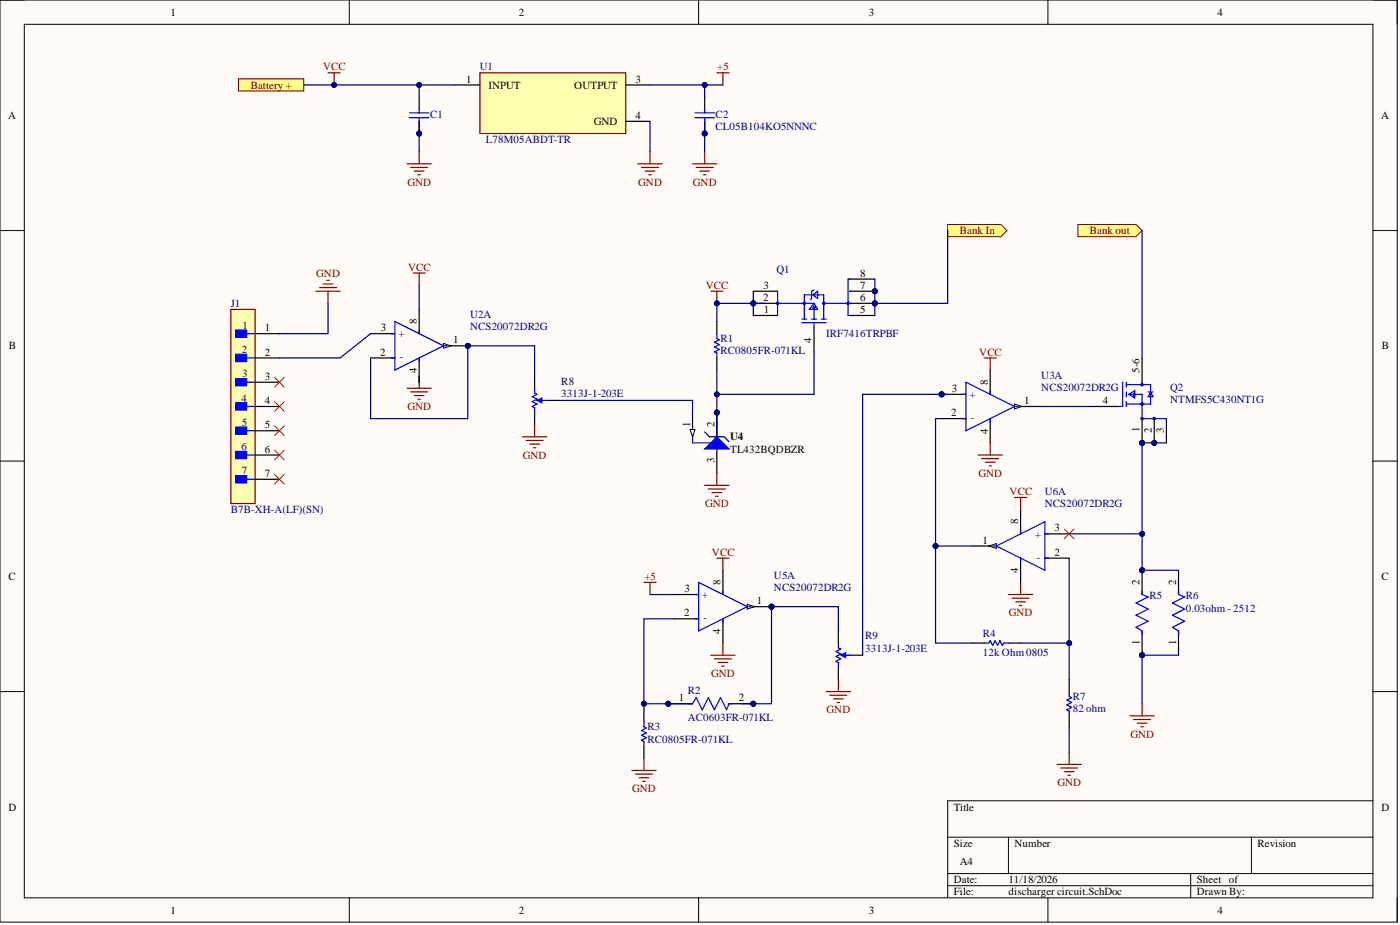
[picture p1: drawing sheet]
<svg xmlns="http://www.w3.org/2000/svg" width="292mm" height="193mm" viewBox="0 0 292 193" stroke-linecap="round" stroke-linejoin="round" font-family="sans-serif">
<defs><g id="words">
<g font-size="2.3">
<text x="35.6" y="3.3">1</text>
<text x="108.2" y="3.3">2</text>
<text x="181.3" y="3.3">3</text>
<text x="254" y="3.3">4</text>
<text x="97.3" y="17.2">1</text>
<text x="132.6" y="17.2">3</text>
<text x="101.9" y="18.5">INPUT</text>
<text x="119.8" y="18.5">OUTPUT</text>
<text x="1.7" y="24.8">A</text>
<text x="123.9" y="26.1">GND</text>
<text x="132.6" y="24.8">4</text>
<text x="288.1" y="24.8">A</text>
<text x="179.5" y="57.7">8</text>
<text x="159.2" y="62.8">2</text>
<text x="159.3" y="60.2">3</text>
<text x="159.4" y="65.3">1</text>
<text x="179.5" y="65.3">5</text>
<text x="179.5" y="62.8">6</text>
<text x="179.5" y="60.2">7</text>
<text x="55.3" y="69.1">1</text>
<text x="79.4" y="69.1">3</text>
<text x="86.9" y="67.6" transform="rotate(-90 86.9 67.6)">8</text>
<text x="94.6" y="71.6">1</text>
<text x="169.3" y="71.5" transform="rotate(-90 169.3 71.5)">4</text>
<text x="1.9" y="72.9">B</text>
<text x="55.3" y="74.2">2</text>
<text x="79.3" y="74.2">2</text>
<text x="86.9" y="77.8" transform="rotate(-90 86.9 77.8)">4</text>
<text x="237.8" y="77.7" transform="rotate(-90 237.8 77.7)">5-6</text>
<text x="288.3" y="72.9">B</text>
<text x="55.3" y="79.2">3</text>
<text x="198.6" y="81.8">3</text>
<text x="206.1" y="80.2" transform="rotate(-90 206.1 80.2)">8</text>
<text x="55.3" y="84.3">4</text>
<text x="55.3" y="89.4">5</text>
<text x="144" y="89.1" transform="rotate(-90 144 89.1)">1</text>
<text x="149.1" y="89.1" transform="rotate(-90 149.1 89.1)">2</text>
<text x="198.5" y="86.8">2</text>
<text x="213.7" y="84.3">1</text>
<text x="230.1" y="84.3">4</text>
<text x="55.3" y="94.4">6</text>
<text x="152.4" y="91.9">U4</text>
<text x="152.4" y="94.4">TL432BQDBZR</text>
<text x="206.1" y="90.5" transform="rotate(-90 206.1 90.5)">4</text>
<text x="237.8" y="90.2" transform="rotate(-90 237.8 90.2)">1</text>
<text x="240.3" y="90.4" transform="rotate(-90 240.3 90.4)">2</text>
<text x="242.9" y="90.3" transform="rotate(-90 242.9 90.3)">3</text>
<text x="55.3" y="99.5">7</text>
<text x="149.1" y="96.6" transform="rotate(-90 149.1 96.6)">3</text>
<text x="205" y="113.4">1</text>
<text x="212.4" y="109.4" transform="rotate(-90 212.4 109.4)">8</text>
<text x="220" y="110.9">3</text>
<text x="212.4" y="119.6" transform="rotate(-90 212.4 119.6)">4</text>
<text x="220" y="115.9">2</text>
<text x="1.8" y="121">C</text>
<text x="142.8" y="123.5">3</text>
<text x="150.3" y="122" transform="rotate(-90 150.3 122)">8</text>
<text x="237.8" y="122" transform="rotate(-90 237.8 122)">2</text>
<text x="245.4" y="122" transform="rotate(-90 245.4 122)">2</text>
<text x="288.2" y="121">C</text>
<text x="142.7" y="128.6">2</text>
<text x="157.9" y="126.1">1</text>
<text x="150.3" y="132.2" transform="rotate(-90 150.3 132.2)">4</text>
<text x="237.8" y="134.5" transform="rotate(-90 237.8 134.5)">1</text>
<text x="245.4" y="134.5" transform="rotate(-90 245.4 134.5)">1</text>
<text x="141.6" y="146.3">1</text>
<text x="154.1" y="146.3">2</text>
<text x="1.8" y="169.1">D</text>
<text x="199" y="169.1">Title</text>
<text x="288.2" y="169.1">D</text>
<text x="199" y="176.7">Size</text>
<text x="211.7" y="176.7">Number</text>
<text x="262.4" y="176.7">Revision</text>
<text x="199" y="184.3">Date:</text>
<text x="200.3" y="180.5">A4</text>
<text x="210.4" y="184.3">11/18/2026</text>
<text x="249.7" y="184.3">Sheet of</text>
<text x="35.6" y="190.6">1</text>
<text x="108.2" y="190.6">2</text>
<text x="181.3" y="190.6">3</text>
<text x="199" y="186.8">File:</text>
<text x="210.4" y="186.8">discharger circuit.SchDoc</text>
<text x="249.7" y="186.8">Drawn By:</text>
<text x="254" y="190.6">4</text>
</g>
<g font-size="2.3" fill="#800000">
<text x="67.4" y="14.7">VCC</text>
<text x="149.6" y="14.7">+5</text>
<text x="52.3" y="18.5">Battery +</text>
<text x="85" y="38.7">GND</text>
<text x="133.2" y="38.7">GND</text>
<text x="144.6" y="38.7">GND</text>
<text x="200.3" y="48.9">Bank In</text>
<text x="227.4" y="48.9">Bank out</text>
<text x="66" y="57.7">GND</text>
<text x="85.2" y="56.5">VCC</text>
<text x="147.3" y="60.2">VCC</text>
<text x="204.3" y="74.2">VCC</text>
<text x="85" y="85.6">GND</text>
<text x="109.1" y="95.7">GND</text>
<text x="204.1" y="99.5">GND</text>
<text x="147.1" y="105.8">GND</text>
<text x="210.7" y="103.3">VCC</text>
<text x="148.5" y="115.9">VCC</text>
<text x="134.4" y="121">+5</text>
<text x="210.5" y="128.6">GND</text>
<text x="148.4" y="141.2">GND</text>
<text x="172.5" y="148.8">GND</text>
<text x="235.8" y="153.9">GND</text>
<text x="131.9" y="165.3">GND</text>
<text x="220.6" y="164">GND</text>
</g>
<g font-size="2.3" fill="#000080">
<text x="100.1" y="14.7">U1</text>
<text x="89.7" y="24.6">C1</text>
<text x="101.4" y="29.9">L78M05ABDT-TR</text>
<text x="149.3" y="24.6">C2</text>
<text x="149.3" y="27.1">CL05B104KO5NNNC</text>
<text x="162" y="57">Q1</text>
<text x="48.2" y="64">J1</text>
<text x="50.6" y="68.6">1</text>
<text x="83.1" y="70.4">+</text>
<text x="98.1" y="66.3">U2A</text>
<text x="98.1" y="68.9">NCS20072DR2G</text>
<text x="150.3" y="71.4">R1</text>
<text x="172.4" y="70.4">IRF7416TRPBF</text>
<text x="50.4" y="73.7">2</text>
<text x="83.4" y="75.2">-</text>
<text x="150.3" y="73.9">RC0805FR-071KL</text>
<text x="50.4" y="83.8">4</text>
<text x="50.5" y="78.7">3</text>
<text x="117.1" y="80.2">R8</text>
<text x="117.1" y="82.8">3313J-1-203E</text>
<text x="202.3" y="83">+</text>
<text x="217.2" y="79">U3A</text>
<text x="217.2" y="81.5">NCS20072DR2G</text>
<text x="244.1" y="81.5">Q2</text>
<text x="50.4" y="88.8">5</text>
<text x="202.5" y="87.8">-</text>
<text x="244.1" y="84">NTMFS5C430NT1G</text>
<text x="50.4" y="93.9">6</text>
<text x="50.4" y="99">7</text>
<text x="48.2" y="107.1">B7B-XH-A(LF)(SN)</text>
<text x="218" y="103.3">U6A</text>
<text x="218" y="105.8">NCS20072DR2G</text>
<text x="216" y="112.1">+</text>
<text x="216.3" y="116.9">-</text>
<text x="146.5" y="124.8">+</text>
<text x="161.5" y="120.7">U5A</text>
<text x="161.5" y="123.3">NCS20072DR2G</text>
<text x="239.8" y="125">R5</text>
<text x="247.4" y="125">R6</text>
<text x="146.8" y="129.6">-</text>
<text x="247.4" y="127.6">0.03ohm - 2512</text>
<text x="180.5" y="133.4">R9</text>
<text x="180.5" y="135.9">3313J-1-203E</text>
<text x="205.1" y="132.9">R4</text>
<text x="205.1" y="136.9">12k Ohm 0805</text>
<text x="143.5" y="144.8">R2</text>
<text x="223.8" y="146.1">R7</text>
<text x="223.8" y="148.6">82 ohm</text>
<text x="135.1" y="152.4">R3</text>
<text x="135.1" y="154.9">RC0805FR-071KL</text>
<text x="143.5" y="150.4">AC0603FR-071KL</text>
</g>
</g></defs>
<path d="M0 0h291.5v192.4h-291.5z" fill-rule="evenodd" fill="#fffcf8"/>
<path d="M0 0h291.5v192.4h-291.5z" fill="none" stroke="#000" stroke-width=".21"/>
<path d="M5.1 5.1h281.4v182.2h-281.4z" fill-rule="evenodd" fill="#fffcf8"/>
<g fill="none" stroke="#000" stroke-width=".21">
<path d="M0 0h5.1M5.1 5.1h281.4v182.2h-281.4zM72.9 0v5.1M145.8 0v5.1M218.6 0v5.1M286.5 0h5v5.1M0 48.1h5.1M286.5 48.1h5M0 96.2h5.1M286.5 96.2h5M0 144.3h5.1M286.5 144.3h5"/>
<path d="M197.7 174.7h88.8M210.4 174.7v7.5M261.1 174.7v7.5M286.5 167.1h-88.8v20.2M72.9 187.3v5.1M145.8 187.3v5.1M197.7 182.2h88.8M197.7 184.8h88.8M218.6 187.3v5.1M248.4 182.2v5.1M291.5 187.3v5.1"/>
</g>
<circle cx="238.3" cy="92.4" r=".51" fill="#000080"/>
<circle cx="238.3" cy="92.4" r=".51" fill="none" stroke="#000080" stroke-width=".21"/>
<circle cx="240.8" cy="92.4" r=".51" fill="#000080"/>
<circle cx="240.8" cy="92.4" r=".51" fill="none" stroke="#000080" stroke-width=".21"/>
<g fill="none" stroke="#00f" stroke-width=".25">
<path d="M234.2 79.7v5.1h-1M235 79.7v1M238.3 79.7v.5M235 81.8v1M235 83.8v1M235 80.2h5.1v4.1h-5.1M235.5 82.3l1.3-.8v1.5zM235.8 82.3h2.5v5h5.1M236.5 82v.8M239.6 81.8h1M240.1 81.8l.5 1h-1z"/>
<circle cx="238.3" cy="87.3" r=".25"/>
<circle cx="238.3" cy="80.2" r=".25"/>
<circle cx="238.3" cy="84.3" r=".25"/>
<circle cx="240.8" cy="87.3" r=".25"/>
</g>
<path d="M228.1 84.8h5.1M238.3 87.3v5.1" fill="none" stroke="#000" stroke-width=".25"/>
<circle cx="238.3" cy="92.4" r=".51" fill="#000080"/>
<circle cx="238.3" cy="92.4" r=".51" fill="none" stroke="#000080" stroke-width=".21"/>
<path d="M238.3 74.7v5M240.8 87.3v5.1" fill="none" stroke="#000" stroke-width=".25"/>
<circle cx="240.8" cy="92.4" r=".51" fill="#000080"/>
<circle cx="240.8" cy="92.4" r=".51" fill="none" stroke="#000080" stroke-width=".21"/>
<path d="M243.4 87.3v5.1" fill="none" stroke="#000" stroke-width=".25"/>
<path d="M49.7 16.5h13.7v2.5h-13.7z" fill-rule="evenodd" fill="#ffff80"/>
<path d="M49.7 16.5h13.7v2.5h-13.7z" fill="none" stroke="#800000" stroke-width=".21"/>
<path d="M68.4 15.2h2.6M69.7 15.2v2.5" fill="none" stroke="#800000" stroke-width=".25"/>
<circle cx="69.7" cy="17.7" r=".51" fill="#000080"/>
<circle cx="69.7" cy="17.7" r=".51" fill="none" stroke="#000080" stroke-width=".21"/>
<g fill="none" stroke="#800000" stroke-width=".25">
<path d="M149.6 15.2h2.5M150.8 15.2v2.5M133.1 34.2h5.1M133.8 34.9h3.6M134.6 35.7h2M135.4 36.5h.5M135.6 31.6v2.6M86.2 57h2.5M87.5 57v2.5M87.5 78.5v2.5M205.3 74.7h2.6M206.6 74.7v2.5"/>
<path d="M84.9 81h5.1M85.7 81.8h3.5M86.4 82.5h2.1M87.2 83.3h.5M149.6 116.4h2.5M150.8 116.4v2.6M148.3 136.7h5.1M149.1 137.4h3.5M149.8 138.2h2M150.6 139h.5M150.8 134.2v2.5"/>
</g>
<path d="M48.2 64.5h5v40.5h-5z" fill-rule="evenodd" fill="#ffffb0"/>
<path d="M48.2 64.5h5v40.5h-5z" fill="none" stroke="#800000" stroke-width=".25"/>
<path d="M49.2 68.9h2.3v1.5h-2.3z" fill-rule="evenodd" fill="#00f"/>
<path d="M49.2 68.9h2.3v1.5h-2.3zM51.5 69.6h1.7" fill="none" stroke="#00f" stroke-width=".25"/>
<path d="M49.2 73.9h2.3v1.5h-2.3z" fill-rule="evenodd" fill="#00f"/>
<path d="M49.2 73.9h2.3v1.5h-2.3zM51.5 74.7h1.7" fill="none" stroke="#00f" stroke-width=".25"/>
<path d="M49.2 79h2.3v1.5h-2.3z" fill-rule="evenodd" fill="#00f"/>
<path d="M49.2 79h2.3v1.5h-2.3zM51.5 79.7h1.7" fill="none" stroke="#00f" stroke-width=".25"/>
<path d="M49.2 84h2.3v1.6h-2.3z" fill-rule="evenodd" fill="#00f"/>
<path d="M49.2 84h2.3v1.6h-2.3zM51.5 84.8h1.7" fill="none" stroke="#00f" stroke-width=".25"/>
<path d="M49.2 89.1h2.3v1.5h-2.3z" fill-rule="evenodd" fill="#00f"/>
<path d="M49.2 89.1h2.3v1.5h-2.3zM51.5 89.9h1.7" fill="none" stroke="#00f" stroke-width=".25"/>
<path d="M49.2 94.2h2.3v1.5h-2.3z" fill-rule="evenodd" fill="#00f"/>
<path d="M49.2 94.2h2.3v1.5h-2.3zM51.5 94.9h1.7" fill="none" stroke="#00f" stroke-width=".25"/>
<path d="M49.2 99.2h2.3v1.5h-2.3z" fill-rule="evenodd" fill="#00f"/>
<path d="M49.2 99.2h2.3v1.5h-2.3zM51.5 100h1.7" fill="none" stroke="#00f" stroke-width=".25"/>
<path d="M53.2 69.6h5.1M53.2 74.7h5.1M53.2 79.7h5.1M53.2 84.8h5.1M53.2 89.9h5.1M53.2 94.9h5.1M53.2 100h5.1" fill="none" stroke="#000" stroke-width=".25"/>
<path d="M66.7 60h3.5M67.4 59.2h2.1M68.2 58.5h.5M65.9 60.8h5.1M68.4 60.8v2.5M148.3 60.8h2.5M149.6 60.8v2.5M149.6 98.7v2.6M147 101.3h5.1M147.8 102h3.5M148.5 102.8h2.1M149.3 103.5h.5" fill="none" stroke="#800000" stroke-width=".25"/>
<path d="M57.3 78.7l2 2M59.3 78.7l-2 2M57.3 83.8l2 2M57.3 93.9l2 2M57.3 99l2 2M57.3 88.8l2 2.1M59.3 83.8l-2 2M59.3 93.9l-2 2M59.3 99l-2 2M59.3 88.8l-2 2.1" fill="none" stroke="#f00" stroke-width=".21"/>
<circle cx="149.6" cy="63.3" r=".51" fill="#000080"/>
<circle cx="149.6" cy="63.3" r=".51" fill="none" stroke="#000080" stroke-width=".21"/>
<g fill="none" stroke="#800000" stroke-width=".25">
<path d="M84.9 34.2h5.1M85.7 34.9h3.5M86.4 35.7h2.1M87.2 36.5h.5M87.5 31.6v2.6M144.5 34.2h5.1M145.3 34.9h3.5M146 35.7h2M146.8 36.5h.5M147 31.6v2.6M204.1 94.9h5M204.8 95.7h3.6"/>
<path d="M205.6 96.4h2M206.3 97.2h.6M206.6 92.4v2.5M134.4 121.5h2.5M135.6 121.5v2.5M134.4 158.2v2.5M131.8 160.7h5.1M132.6 161.5h3.5M133.3 162.2h2.1M134.1 163h.5"/>
</g>
<circle cx="196.5" cy="82.3" r=".51" fill="#000080"/>
<circle cx="196.5" cy="82.3" r=".51" fill="none" stroke="#000080" stroke-width=".21"/>
<path d="M196.5 82.3h5" fill="none" stroke="#000" stroke-width=".25"/>
<circle cx="196.5" cy="82.3" r=".51" fill="#000080"/>
<circle cx="196.5" cy="82.3" r=".51" fill="none" stroke="#000080" stroke-width=".21"/>
<path d="M196.5 87.3h5M211.7 84.8h5" fill="none" stroke="#000" stroke-width=".25"/>
<path d="M211.7 84.3l1.5 .5-1.5 .5z" fill="#f8fcff"/>
<path d="M211.7 84.3l1.5 .5-1.5 .5z" fill="none" stroke="#000" stroke-width=".21"/>
<path d="M206.6 77.2v5.1M206.6 87.3v5.1" fill="none" stroke="#000" stroke-width=".25"/>
<path d="M201.5 79.7l10.2 5.1-10.2 5.1zM200.8 82.3h.7M200.8 87.3h.7M206.6 81.5v.8M206.6 87.3v.8M211.7 84.8h.7" fill="none" stroke="#00f" stroke-width=".25"/>
<circle cx="161" cy="126.6" r=".51" fill="#000080"/>
<circle cx="161" cy="126.6" r=".51" fill="none" stroke="#000080" stroke-width=".21"/>
<path d="M140.7 124h5.1M140.7 129.1h5.1M155.9 126.6h5.1" fill="none" stroke="#000" stroke-width=".25"/>
<path d="M155.9 126.1l1.5 .5-1.5 .5z" fill="#f8fcff"/>
<path d="M155.9 126.1l1.5 .5-1.5 .5z" fill="none" stroke="#000" stroke-width=".21"/>
<circle cx="161" cy="126.6" r=".51" fill="#000080"/>
<circle cx="161" cy="126.6" r=".51" fill="none" stroke="#000080" stroke-width=".21"/>
<path d="M150.8 119v5M150.8 129.1v5.1" fill="none" stroke="#000" stroke-width=".25"/>
<path d="M145 124h.8M145 129.1h.8M145.8 121.5l10.1 5.1-10.1 5zM150.8 123.3v.7M150.8 129.1v.8M155.9 126.6h.8" fill="none" stroke="#00f" stroke-width=".25"/>
<circle cx="97.6" cy="72.1" r=".51" fill="#000080"/>
<circle cx="97.6" cy="72.1" r=".51" fill="none" stroke="#000080" stroke-width=".21"/>
<path d="M77.3 69.6h5.1M77.3 74.7h5.1M92.5 72.1h5.1" fill="none" stroke="#000" stroke-width=".25"/>
<path d="M92.5 71.6l1.5 .5-1.5 .5z" fill="#f8fcff"/>
<path d="M92.5 71.6l1.5 .5-1.5 .5z" fill="none" stroke="#000" stroke-width=".21"/>
<circle cx="97.6" cy="72.1" r=".51" fill="#000080"/>
<circle cx="97.6" cy="72.1" r=".51" fill="none" stroke="#000080" stroke-width=".21"/>
<path d="M87.5 64.5v5.1M87.5 74.7v5" fill="none" stroke="#000" stroke-width=".25"/>
<path d="M81.6 69.6h.8M81.6 74.7h.8M82.4 67.1l10.1 5-10.1 5.1zM87.5 68.9v.7M87.5 74.7v.7M92.5 72.1h.8" fill="none" stroke="#00f" stroke-width=".25"/>
<path d="M100.1 15.2h30.5v12.6h-30.5z" fill-rule="evenodd" fill="#ffffb0"/>
<path d="M100.1 15.2h30.5v12.6h-30.5z" fill="none" stroke="#800000" stroke-width=".25"/>
<path d="M95.1 17.7h5M130.6 17.7h5M130.6 25.3h5" fill="none" stroke="#000" stroke-width=".25"/>
<circle cx="157.2" cy="63.3" r=".51" fill="#000080"/>
<circle cx="157.2" cy="63.3" r=".51" fill="none" stroke="#000080" stroke-width=".21"/>
<circle cx="182.5" cy="63.3" r=".51" fill="#000080"/>
<circle cx="182.5" cy="63.3" r=".51" fill="none" stroke="#000080" stroke-width=".21"/>
<circle cx="182.5" cy="60.8" r=".51" fill="#000080"/>
<circle cx="182.5" cy="60.8" r=".51" fill="none" stroke="#000080" stroke-width=".21"/>
<g fill="none" stroke="#00f" stroke-width=".25">
<path d="M177.4 58.2h-.5v7.6h.5M162.2 63.3h7.6M162.2 60.8v5M167.3 67.3h5.1M167.3 66.6h1M167.8 66.6v-5.1h4.1v5.1M169.3 66.6h1.1M169.6 61.5l1-.7v1.5zM169.8 60.5l-.5 .3v1.5l-.2 .2M169.8 63.8l-.2 .5 .5-.3-.3 .5v2.1M169.8 67.3v1M169.8 63.3l.8 1.2h-1.8z"/>
<path d="M171.4 66.6h1M172.1 63.3h5.3M177.2 60.8h.2"/>
<circle cx="162.2" cy="63.3" r=".25"/>
<circle cx="167.8" cy="63.3" r=".25"/>
<circle cx="171.9" cy="63.3" r=".25"/>
<circle cx="176.9" cy="63.3" r=".25"/>
</g>
<path d="M157.2 65.8h5M157.2 63.3h5M169.8 68.3v5.1" fill="none" stroke="#000" stroke-width=".25"/>
<circle cx="157.2" cy="63.3" r=".51" fill="#000080"/>
<circle cx="157.2" cy="63.3" r=".51" fill="none" stroke="#000080" stroke-width=".21"/>
<path d="M157.2 60.8h5M177.4 65.8h5.1M177.4 63.3h5.1" fill="none" stroke="#000" stroke-width=".25"/>
<circle cx="182.5" cy="63.3" r=".51" fill="#000080"/>
<circle cx="182.5" cy="63.3" r=".51" fill="none" stroke="#000080" stroke-width=".21"/>
<path d="M177.4 60.8h5.1" fill="none" stroke="#000" stroke-width=".25"/>
<circle cx="182.5" cy="60.8" r=".51" fill="#000080"/>
<circle cx="182.5" cy="60.8" r=".51" fill="none" stroke="#000080" stroke-width=".21"/>
<path d="M177.4 58.2h5.1" fill="none" stroke="#000" stroke-width=".25"/>
<circle cx="149.6" cy="86.1" r=".51" fill="#000080"/>
<circle cx="149.6" cy="86.1" r=".51" fill="none" stroke="#000080" stroke-width=".21"/>
<path d="M149.6 86.1v5" fill="none" stroke="#000" stroke-width=".25"/>
<circle cx="149.6" cy="86.1" r=".51" fill="#000080"/>
<circle cx="149.6" cy="86.1" r=".51" fill="none" stroke="#000080" stroke-width=".21"/>
<path d="M149.6 93.7v5" fill="none" stroke="#000" stroke-width=".25"/>
<path d="M147 93.7l2.6-2.6 2.5 2.6z" fill="#00f"/>
<path d="M144.5 92.4h3.8M147 93.7l2.6-2.6 2.5 2.6zM147 90.1l1 1h3.1l1 1" fill="none" stroke="#00f" stroke-width=".25"/>
<path d="M144.5 86.1v5" fill="none" stroke="#000" stroke-width=".25"/>
<path d="M144 89.6h1l-.5 1.5z" fill="#f8fcff"/>
<path d="M144 89.6h1l-.5 1.5z" fill="none" stroke="#000" stroke-width=".21"/>
<path d="M144.5 91.1v1.3" fill="none" stroke="#00f" stroke-width=".25"/>
<circle cx="87.5" cy="27.8" r=".51" fill="#000080"/>
<circle cx="87.5" cy="27.8" r=".51" fill="none" stroke="#000080" stroke-width=".21"/>
<path d="M87.5 25.3v2.5" fill="none" stroke="#000" stroke-width=".25"/>
<circle cx="87.5" cy="27.8" r=".51" fill="#000080"/>
<circle cx="87.5" cy="27.8" r=".51" fill="none" stroke="#000080" stroke-width=".21"/>
<path d="M87.5 20.3v2.5" fill="none" stroke="#000" stroke-width=".25"/>
<path d="M85.4 23.5h4.1M85.4 24.6h4.1M87.5 22.8v.7M87.5 24.6v.7" fill="none" stroke="#00f" stroke-width=".25"/>
<circle cx="147" cy="27.8" r=".51" fill="#000080"/>
<circle cx="147" cy="27.8" r=".51" fill="none" stroke="#000080" stroke-width=".21"/>
<path d="M147 25.3v2.5" fill="none" stroke="#000" stroke-width=".25"/>
<circle cx="147" cy="27.8" r=".51" fill="#000080"/>
<circle cx="147" cy="27.8" r=".51" fill="none" stroke="#000080" stroke-width=".21"/>
<path d="M147 20.3v2.5M149.6 67.1v2.5M149.6 74.7v2.5M134.4 148.1v2.5M134.4 155.7v2.5" fill="none" stroke="#000" stroke-width=".25"/>
<path d="M145 23.5h4.1M145 24.6h4.1M147 22.8v.7M147 24.6v.7M149.6 69.6v1l.5 .3-1 .5 1 .5-1 .5 1 .5-1 .5 .5 .3v1M134.4 150.6v1l.5 .3-1.1 .5 1.1 .5-1.1 .5 1.1 .5-1.1 .5 .6 .3v1" fill="none" stroke="#00f" stroke-width=".25"/>
<circle cx="139.4" cy="146.8" r=".51" fill="#000080"/>
<circle cx="139.4" cy="146.8" r=".51" fill="none" stroke="#000080" stroke-width=".21"/>
<circle cx="157.2" cy="146.8" r=".51" fill="#000080"/>
<circle cx="157.2" cy="146.8" r=".51" fill="none" stroke="#000080" stroke-width=".21"/>
<path d="M139.4 146.8h5.1" fill="none" stroke="#000" stroke-width=".25"/>
<circle cx="139.4" cy="146.8" r=".51" fill="#000080"/>
<circle cx="139.4" cy="146.8" r=".51" fill="none" stroke="#000080" stroke-width=".21"/>
<path d="M152.1 146.8h5.1" fill="none" stroke="#000" stroke-width=".25"/>
<circle cx="157.2" cy="146.8" r=".51" fill="#000080"/>
<circle cx="157.2" cy="146.8" r=".51" fill="none" stroke="#000080" stroke-width=".21"/>
<path d="M143.7 146.8h.8l.8-1.3 1.2 2.6 1.3-2.6 1.3 2.6 1.2-2.6 1.3 2.6 .5-1.3h.8" fill="none" stroke="#00f" stroke-width=".25"/>
<path d="M109 91.1h5.1M109.8 91.9h3.5M110.5 92.6h2.1M111.3 93.4h.5M111.5 88.6v2.5M172.4 144.3h5M173.1 145h3.6M173.9 145.8h2M174.7 146.6h.5M174.9 141.7v2.6" fill="none" stroke="#800000" stroke-width=".25"/>
<path d="M202.8 113.9h5.1M218 111.4h5.1M218 116.4h5.1" fill="none" stroke="#000" stroke-width=".25"/>
<path d="M206.3 113.9l1.6-.5v1z" fill="#f8fcff"/>
<path d="M206.3 113.9l1.6-.5v1z" fill="none" stroke="#000" stroke-width=".21"/>
<path d="M212.9 106.3v5.1M212.9 116.4v5.1M202.8 134.2h2.5M210.4 134.2h2.5" fill="none" stroke="#000" stroke-width=".25"/>
<path d="M207.1 113.9h.8M207.9 113.9l10.1-5.1v10.2zM212.9 110.6v.8M212.9 116.4v.8M218 111.4h.8M218 116.4h.8M205.3 134.2h1l.3-.6 .5 1.1 .5-1.1 .5 1.1 .5-1.1 .5 1.1 .3-.5h1" fill="none" stroke="#00f" stroke-width=".25"/>
<g fill="none" stroke="#800000" stroke-width=".25">
<path d="M211.7 103.8h2.5M212.9 103.8v2.5M210.4 124h5.1M211.2 124.8h3.5M211.9 125.5h2.1M212.7 126.3h.5M212.9 121.5v2.5M220.5 159.5h5.1M223.1 156.9v2.6M235.8 149.3h5M236.5 150.1h3.6M237.3 150.9h2"/>
<path d="M238 151.6h.5M238.3 146.8v2.5M221.3 160.2h3.6M222.1 161h2M222.8 161.7h.5"/>
</g>
<path d="M222.1 110.4l2 2M224.1 110.4l-2 2" fill="none" stroke="#f00" stroke-width=".21"/>
<path d="M224.9 46.8h12.1l1.3 1.3-1.3 1.3h-12.1z" fill-rule="evenodd" fill="#ffff80"/>
<path d="M224.9 46.8h12.1l1.3 1.3-1.3 1.3h-12.1z" fill="none" stroke="#800000" stroke-width=".21"/>
<path d="M197.7 46.8h11.1l1.3 1.3-1.3 1.3h-11.1z" fill-rule="evenodd" fill="#ffff80"/>
<path d="M197.7 46.8h11.1l1.3 1.3-1.3 1.3h-11.1z" fill="none" stroke="#800000" stroke-width=".21"/>
<circle cx="238.3" cy="136.7" r=".51" fill="#000080"/>
<circle cx="238.3" cy="136.7" r=".51" fill="none" stroke="#000080" stroke-width=".21"/>
<circle cx="238.3" cy="119" r=".51" fill="#000080"/>
<circle cx="238.3" cy="119" r=".51" fill="none" stroke="#000080" stroke-width=".21"/>
<path d="M238.3 131.6v5.1" fill="none" stroke="#000" stroke-width=".25"/>
<circle cx="238.3" cy="136.7" r=".51" fill="#000080"/>
<circle cx="238.3" cy="136.7" r=".51" fill="none" stroke="#000080" stroke-width=".21"/>
<path d="M238.3 119v5" fill="none" stroke="#000" stroke-width=".25"/>
<circle cx="238.3" cy="119" r=".51" fill="#000080"/>
<circle cx="238.3" cy="119" r=".51" fill="none" stroke="#000080" stroke-width=".21"/>
<path d="M111.5 81v1l.5 .3-1 .5 1 .5-1 .5 1 .5-1 .5 .5 .3v1M113.1 83.5h1M238.3 123.3v.7l1.3 .5-2.6 1.3 2.6 1.3-2.6 1.2 2.6 1.3-2.6 1.3 1.3 .7v.8M245.9 123.3v.7l1.3 .5-2.6 1.3 2.6 1.3-2.6 1.2 2.6 1.3-2.6 1.3 1.3 .7v.8M223.1 144.3v1l.5 .2-1 .6 1 .5-1 .5 1 .5-1 .5 .5 .2v1" fill="none" stroke="#00f" stroke-width=".25"/>
<path d="M111.5 78.5v2.5M111.5 86.1v2.5M114.1 83.5h2.5M245.9 119v5M245.9 131.6v5.1M223.1 141.7v2.6M223.1 149.3v2.6" fill="none" stroke="#000" stroke-width=".25"/>
<path d="M112 83.5l1.1-.5v1z" fill="#00f"/>
<path d="M112 83.5l1.1-.5v1zM174.9 134.2v1l.5 .2-1 .5 1 .5-1 .5 1 .5-1 .6 .5 .2v1M176.4 136.7h1" fill="none" stroke="#00f" stroke-width=".25"/>
<path d="M174.9 131.6v2.6M174.9 139.2v2.5M177.4 136.7h2.6" fill="none" stroke="#000" stroke-width=".25"/>
<path d="M175.4 136.7l1-.5v1z" fill="#00f"/>
<path d="M175.4 136.7l1-.5v1z" fill="none" stroke="#00f" stroke-width=".25"/>
<path d="M63.4 17.7h31.7" fill="none" stroke="#000080" stroke-width=".25"/>
<circle cx="69.7" cy="17.7" r=".51" fill="#000080"/>
<circle cx="69.7" cy="17.7" r=".51" fill="none" stroke="#000080" stroke-width=".21"/>
<circle cx="87.5" cy="17.7" r=".51" fill="#000080"/>
<circle cx="87.5" cy="17.7" r=".51" fill="none" stroke="#000080" stroke-width=".21"/>
<path d="M87.5 17.7v2.6" fill="none" stroke="#000080" stroke-width=".25"/>
<circle cx="87.5" cy="17.7" r=".51" fill="#000080"/>
<circle cx="87.5" cy="17.7" r=".51" fill="none" stroke="#000080" stroke-width=".21"/>
<path d="M135.6 17.7h11.4v2.6" fill="none" stroke="#000080" stroke-width=".25"/>
<circle cx="147" cy="17.7" r=".51" fill="#000080"/>
<circle cx="147" cy="17.7" r=".51" fill="none" stroke="#000080" stroke-width=".21"/>
<path d="M147 17.7h3.8" fill="none" stroke="#000080" stroke-width=".25"/>
<circle cx="147" cy="17.7" r=".51" fill="#000080"/>
<circle cx="147" cy="17.7" r=".51" fill="none" stroke="#000080" stroke-width=".21"/>
<path d="M87.5 59.5v5M68.4 63.3v6.3h-10.1M77.3 69.6l-6.3 5.1h-12.7M159.7 63.3h-10.1v3.8" fill="none" stroke="#000080" stroke-width=".25"/>
<circle cx="149.6" cy="63.3" r=".51" fill="#000080"/>
<circle cx="149.6" cy="63.3" r=".51" fill="none" stroke="#000080" stroke-width=".21"/>
<circle cx="157.2" cy="63.3" r=".51" fill="#000080"/>
<circle cx="157.2" cy="63.3" r=".51" fill="none" stroke="#000080" stroke-width=".21"/>
<path d="M169.8 73.4v8.9h-20.2v-5.1" fill="none" stroke="#000080" stroke-width=".25"/>
<circle cx="149.6" cy="82.3" r=".51" fill="#000080"/>
<circle cx="149.6" cy="82.3" r=".51" fill="none" stroke="#000080" stroke-width=".21"/>
<path d="M149.6 82.3v8.8" fill="none" stroke="#000080" stroke-width=".25"/>
<circle cx="149.6" cy="82.3" r=".51" fill="#000080"/>
<circle cx="149.6" cy="82.3" r=".51" fill="none" stroke="#000080" stroke-width=".21"/>
<circle cx="149.6" cy="86.1" r=".51" fill="#000080"/>
<circle cx="149.6" cy="86.1" r=".51" fill="none" stroke="#000080" stroke-width=".21"/>
<path d="M216.7 84.8h11.4M238.3 92.4h5.1" fill="none" stroke="#000080" stroke-width=".25"/>
<circle cx="240.8" cy="92.4" r=".51" fill="#000080"/>
<circle cx="240.8" cy="92.4" r=".51" fill="none" stroke="#000080" stroke-width=".21"/>
<circle cx="238.3" cy="92.4" r=".51" fill="#000080"/>
<circle cx="238.3" cy="92.4" r=".51" fill="none" stroke="#000080" stroke-width=".21"/>
<path d="M140.7 129.1h-6.3v19" fill="none" stroke="#000080" stroke-width=".25"/>
<circle cx="134.4" cy="146.8" r=".51" fill="#000080"/>
<circle cx="134.4" cy="146.8" r=".51" fill="none" stroke="#000080" stroke-width=".21"/>
<path d="M134.4 146.8h10.1" fill="none" stroke="#000080" stroke-width=".25"/>
<circle cx="134.4" cy="146.8" r=".51" fill="#000080"/>
<circle cx="134.4" cy="146.8" r=".51" fill="none" stroke="#000080" stroke-width=".21"/>
<circle cx="139.4" cy="146.8" r=".51" fill="#000080"/>
<circle cx="139.4" cy="146.8" r=".51" fill="none" stroke="#000080" stroke-width=".21"/>
<path d="M161 126.6v20.2h-6.4" fill="none" stroke="#000080" stroke-width=".25"/>
<circle cx="157.2" cy="146.8" r=".51" fill="#000080"/>
<circle cx="157.2" cy="146.8" r=".51" fill="none" stroke="#000080" stroke-width=".21"/>
<circle cx="161" cy="126.6" r=".51" fill="#000080"/>
<circle cx="161" cy="126.6" r=".51" fill="none" stroke="#000080" stroke-width=".21"/>
<path d="M135.6 25.3v6.3M147 25.3v6.3" fill="none" stroke="#000080" stroke-width=".25"/>
<circle cx="147" cy="27.8" r=".51" fill="#000080"/>
<circle cx="147" cy="27.8" r=".51" fill="none" stroke="#000080" stroke-width=".21"/>
<path d="M87.5 25.3v6.3" fill="none" stroke="#000080" stroke-width=".25"/>
<circle cx="87.5" cy="27.8" r=".51" fill="#000080"/>
<circle cx="87.5" cy="27.8" r=".51" fill="none" stroke="#000080" stroke-width=".21"/>
<path d="M87.5 78.5v1.2M157.2 60.8v5M135.6 124h5.1" fill="none" stroke="#000080" stroke-width=".25"/>
<circle cx="157.2" cy="63.3" r=".51" fill="#000080"/>
<circle cx="157.2" cy="63.3" r=".51" fill="none" stroke="#000080" stroke-width=".21"/>
<path d="M182.5 58.2v7.6" fill="none" stroke="#000080" stroke-width=".25"/>
<circle cx="182.5" cy="60.8" r=".51" fill="#000080"/>
<circle cx="182.5" cy="60.8" r=".51" fill="none" stroke="#000080" stroke-width=".21"/>
<circle cx="182.5" cy="63.3" r=".51" fill="#000080"/>
<circle cx="182.5" cy="63.3" r=".51" fill="none" stroke="#000080" stroke-width=".21"/>
<path d="M77.3 74.7v12.6h20.3v-15.2h13.9v6.4" fill="none" stroke="#000080" stroke-width=".25"/>
<circle cx="97.6" cy="72.1" r=".51" fill="#000080"/>
<circle cx="97.6" cy="72.1" r=".51" fill="none" stroke="#000080" stroke-width=".21"/>
<path d="M116.6 83.5h27.9v2.6M196.5 82.3h1.2" fill="none" stroke="#000080" stroke-width=".25"/>
<circle cx="196.5" cy="82.3" r=".51" fill="#000080"/>
<circle cx="196.5" cy="82.3" r=".51" fill="none" stroke="#000080" stroke-width=".21"/>
<path d="M238.3 92.4v19h-15.2" fill="none" stroke="#000080" stroke-width=".25"/>
<circle cx="238.3" cy="111.4" r=".51" fill="#000080"/>
<circle cx="238.3" cy="111.4" r=".51" fill="none" stroke="#000080" stroke-width=".21"/>
<circle cx="238.3" cy="92.4" r=".51" fill="#000080"/>
<circle cx="238.3" cy="92.4" r=".51" fill="none" stroke="#000080" stroke-width=".21"/>
<path d="M238.3 111.4v7.6" fill="none" stroke="#000080" stroke-width=".25"/>
<circle cx="238.3" cy="111.4" r=".51" fill="#000080"/>
<circle cx="238.3" cy="111.4" r=".51" fill="none" stroke="#000080" stroke-width=".21"/>
<circle cx="238.3" cy="119" r=".51" fill="#000080"/>
<circle cx="238.3" cy="119" r=".51" fill="none" stroke="#000080" stroke-width=".21"/>
<path d="M196.5 87.3h-1.3v26.6M223.1 151.9v5" fill="none" stroke="#000080" stroke-width=".25"/>
<circle cx="195.2" cy="113.9" r=".51" fill="#000080"/>
<circle cx="195.2" cy="113.9" r=".51" fill="none" stroke="#000080" stroke-width=".21"/>
<path d="M195.2 113.9h7.6" fill="none" stroke="#000080" stroke-width=".25"/>
<circle cx="195.2" cy="113.9" r=".51" fill="#000080"/>
<circle cx="195.2" cy="113.9" r=".51" fill="none" stroke="#000080" stroke-width=".21"/>
<path d="M196.5 82.3h-16.5v54.4" fill="none" stroke="#000080" stroke-width=".25"/>
<circle cx="196.5" cy="82.3" r=".51" fill="#000080"/>
<circle cx="196.5" cy="82.3" r=".51" fill="none" stroke="#000080" stroke-width=".21"/>
<path d="M223.1 134.2v7.5" fill="none" stroke="#000080" stroke-width=".25"/>
<circle cx="223.1" cy="134.2" r=".51" fill="#000080"/>
<circle cx="223.1" cy="134.2" r=".51" fill="none" stroke="#000080" stroke-width=".21"/>
<path d="M195.2 113.9v20.3h7.6" fill="none" stroke="#000080" stroke-width=".25"/>
<circle cx="195.2" cy="113.9" r=".51" fill="#000080"/>
<circle cx="195.2" cy="113.9" r=".51" fill="none" stroke="#000080" stroke-width=".21"/>
<path d="M223.1 116.4v17.8h-10.2" fill="none" stroke="#000080" stroke-width=".25"/>
<circle cx="223.1" cy="134.2" r=".51" fill="#000080"/>
<circle cx="223.1" cy="134.2" r=".51" fill="none" stroke="#000080" stroke-width=".21"/>
<path d="M197.7 48.1v15.2h-15.2" fill="none" stroke="#000080" stroke-width=".25"/>
<circle cx="182.5" cy="63.3" r=".51" fill="#000080"/>
<circle cx="182.5" cy="63.3" r=".51" fill="none" stroke="#000080" stroke-width=".21"/>
<path d="M238.3 48.1v26.6M238.3 119h7.6" fill="none" stroke="#000080" stroke-width=".25"/>
<circle cx="238.3" cy="119" r=".51" fill="#000080"/>
<circle cx="238.3" cy="119" r=".51" fill="none" stroke="#000080" stroke-width=".21"/>
<path d="M238.3 136.7h7.6" fill="none" stroke="#000080" stroke-width=".25"/>
<circle cx="238.3" cy="136.7" r=".51" fill="#000080"/>
<circle cx="238.3" cy="136.7" r=".51" fill="none" stroke="#000080" stroke-width=".21"/>
<path d="M238.3 136.7v10.1" fill="none" stroke="#000080" stroke-width=".25"/>
<circle cx="238.3" cy="136.7" r=".51" fill="#000080"/>
<circle cx="238.3" cy="136.7" r=".51" fill="none" stroke="#000080" stroke-width=".21"/>
<path d="M161 126.6h13.9v5" fill="none" stroke="#000080" stroke-width=".25"/>
<circle cx="161" cy="126.6" r=".51" fill="#000080"/>
<circle cx="161" cy="126.6" r=".51" fill="none" stroke="#000080" stroke-width=".21"/>
<use href="#words"/>
</svg>
